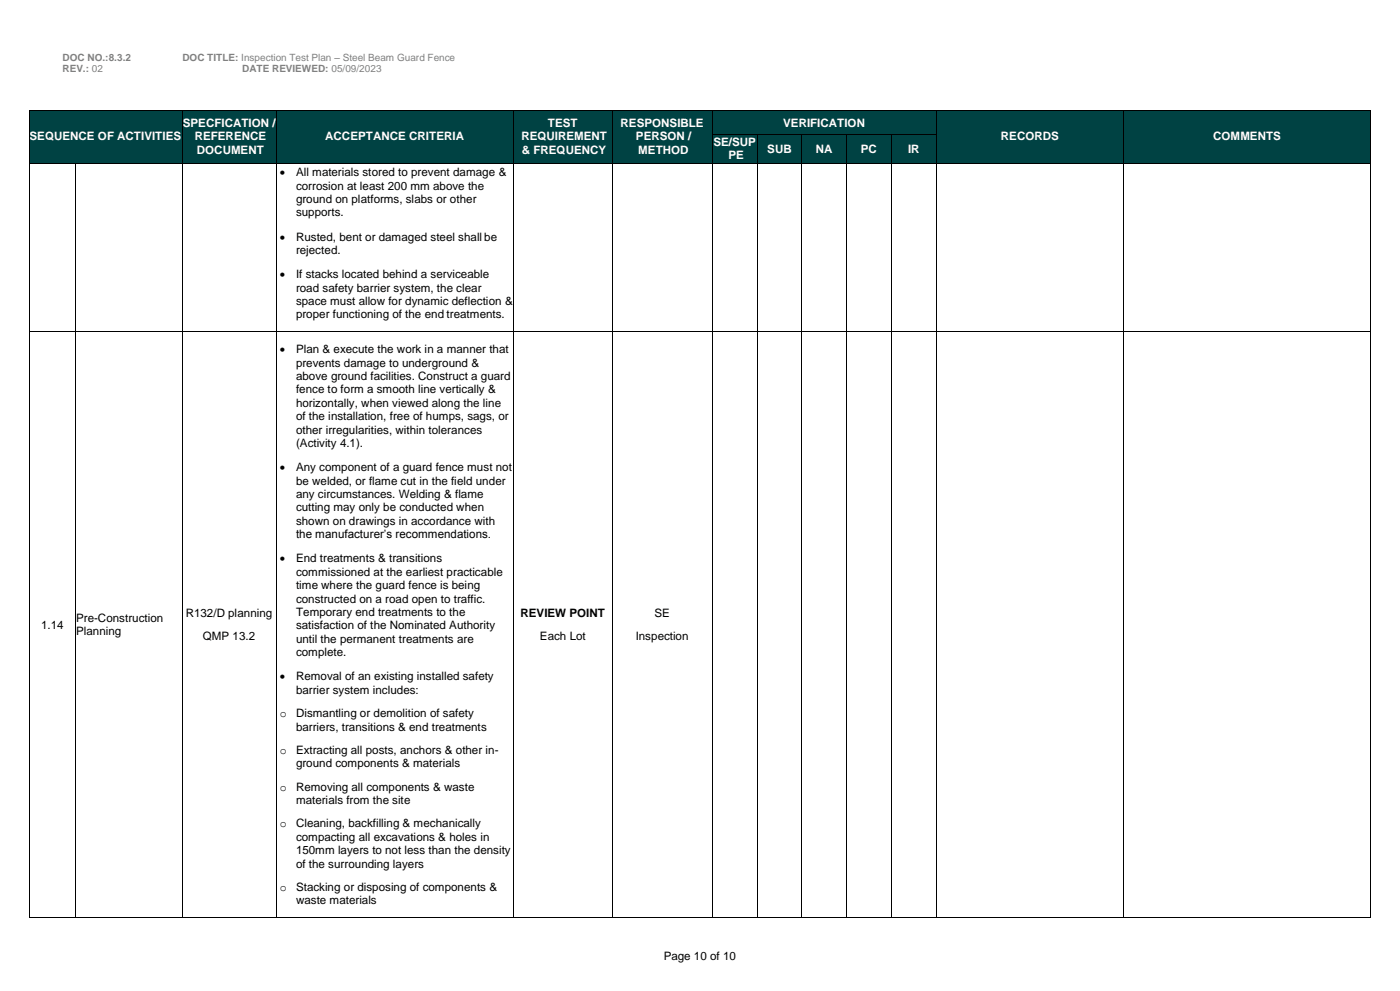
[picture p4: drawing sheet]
<svg xmlns="http://www.w3.org/2000/svg" width="297mm" height="210mm" viewBox="0 0 297 210" stroke-linecap="round" stroke-linejoin="round" font-family="sans-serif">
<defs><g id="words">
<g font-size="2.5" fill="#fff">
<text x="6.3" y="29.8">SEQUENCE OF ACTIVITIES</text>
<text x="38.8" y="26.9">SPECFICATION /</text>
<text x="41.3" y="29.8">REFERENCE</text>
<text x="69" y="29.8">ACCEPTANCE CRITERIA</text>
<text x="110.6" y="29.8">REQUIREMENT</text>
<text x="116.3" y="26.9">TEST</text>
<text x="131.7" y="26.9">RESPONSIBLE</text>
<text x="134.9" y="29.8">PERSON /</text>
<text x="166.2" y="26.8">VERIFICATION</text>
<text x="212.4" y="29.8">RECORDS</text>
<text x="257.4" y="29.8">COMMENTS</text>
<text x="41.8" y="32.6">DOCUMENT</text>
<text x="110.7" y="32.6">&amp; FREQUENCY</text>
<text x="135.4" y="32.6">METHOD</text>
<text x="151.4" y="30.9">SE/SUP</text>
<text x="154.5" y="33.7">PE</text>
<text x="162.8" y="32.3">SUB</text>
<text x="173.1" y="32.3">NA</text>
<text x="182.7" y="32.3">PC</text>
<text x="192.7" y="32.3">IR</text>
</g>
<g font-size="2.5">
<text x="59.4" y="37.3">•</text>
<text x="62.8" y="37.3">All materials stored to prevent damage &amp;</text>
<text x="62.8" y="40.2">corrosion at least 200 mm above the</text>
<text x="62.8" y="43">ground on platforms, slabs or other</text>
<text x="62.8" y="45.9">supports.</text>
<text x="59.4" y="51">•</text>
<text x="62.8" y="51">Rusted, bent or damaged steel shall be</text>
<text x="62.8" y="53.9">rejected.</text>
<text x="59.4" y="59">•</text>
<text x="62.8" y="59">If stacks located behind a serviceable</text>
<text x="62.8" y="61.8">road safety barrier system, the clear</text>
<text x="62.8" y="64.7">space must allow for dynamic deflection &amp;</text>
<text x="62.8" y="67.5">proper functioning of the end treatments.</text>
<text x="59.4" y="74.9">•</text>
<text x="62.8" y="74.9">Plan &amp; execute the work in a manner that</text>
<text x="62.8" y="77.7">prevents damage to underground &amp;</text>
<text x="62.8" y="80.6">above ground facilities. Construct a guard</text>
<text x="62.8" y="83.4">fence to form a smooth line vertically &amp;</text>
<text x="62.8" y="86.3">horizontally, when viewed along the line</text>
<text x="62.8" y="89.1">of the installation, free of humps, sags, or</text>
<text x="62.8" y="91.9">other irregularities, within tolerances</text>
<text x="62.8" y="94.8">(Activity 4.1).</text>
<text x="59.4" y="99.9">•</text>
<text x="62.8" y="99.9">Any component of a guard fence must not</text>
<text x="62.8" y="102.8">be welded, or flame cut in the field under</text>
<text x="62.8" y="105.6">any circumstances. Welding &amp; flame</text>
<text x="62.8" y="108.4">cutting may only be conducted when</text>
<text x="62.8" y="111.3">shown on drawings in accordance with</text>
<text x="59.4" y="119.2">•</text>
<text x="62.8" y="114.1">the manufacturer’s recommendations.</text>
<text x="62.8" y="119.2">End treatments &amp; transitions</text>
<text x="62.8" y="122.1">commissioned at the earliest practicable</text>
<text x="62.8" y="124.9">time where the guard fence is being</text>
<text x="16.2" y="131.8">Pre-Construction</text>
<text x="39.4" y="130.8">R132/D planning</text>
<text x="62.8" y="127.7">constructed on a road open to traffic.</text>
<text x="62.8" y="130.6">Temporary end treatments to the</text>
<text x="110.4" y="130.8">REVIEW POINT</text>
<text x="138.9" y="130.8">SE</text>
<text x="8.7" y="133.2">1.14</text>
<text x="16.2" y="134.6">Planning</text>
<text x="43.1" y="135.7">QMP 13.2</text>
<text x="62.8" y="133.4">satisfaction of the Nominated Authority</text>
<text x="62.8" y="136.3">until the permanent treatments are</text>
<text x="114.6" y="135.7">Each Lot</text>
<text x="134.9" y="135.7">Inspection</text>
<text x="62.8" y="139.1">complete.</text>
<text x="59.4" y="144.3">•</text>
<text x="62.8" y="144.3">Removal of an existing installed safety</text>
<text x="62.8" y="147.1">barrier system includes:</text>
<text x="59.4" y="152">o</text>
<text x="62.8" y="152">Dismantling or demolition of safety</text>
<text x="62.8" y="154.9">barriers, transitions &amp; end treatments</text>
<text x="59.4" y="159.8">o</text>
<text x="62.8" y="159.8">Extracting all posts, anchors &amp; other in-</text>
<text x="59.4" y="167.6">o</text>
<text x="62.8" y="162.7">ground components &amp; materials</text>
<text x="62.8" y="167.6">Removing all components &amp; waste</text>
<text x="62.8" y="170.5">materials from the site</text>
<text x="59.4" y="175.4">o</text>
<text x="62.8" y="175.4">Cleaning, backfilling &amp; mechanically</text>
<text x="62.8" y="178.3">compacting all excavations &amp; holes in</text>
<text x="62.8" y="181.1">150mm layers to not less than the density</text>
<text x="62.8" y="183.9">of the surrounding layers</text>
<text x="59.4" y="188.9">o</text>
<text x="62.8" y="188.9">Stacking or disposing of components &amp;</text>
<text x="62.8" y="191.7">waste materials</text>
<text x="140.8" y="203.5">Page 10 of 10</text>
</g>
<g font-size="2.1" fill="#808080">
<text x="13.3" y="12.8">DOC NO.:8.3.2</text>
<text x="13.3" y="15.2">REV.: 02</text>
<text x="38.7" y="12.8">DOC TITLE: Inspection Test Plan – Steel Beam Guard Fence</text>
<text x="51.4" y="15.2">DATE REVIEWED: 05/09/2023</text>
</g>
</g></defs>
<g fill="#004243">
<path d="M6.3 23.4h32.2v10.9h-32.2z" fill-rule="evenodd"/>
<path d="M6.3 27.4h32.2v2.9h-32.2z" fill-rule="evenodd"/>
<path d="M38.7 23.4h19.8v10.9h-19.8z" fill-rule="evenodd"/>
<path d="M38.7 24.6h19.8v2.8h-19.8z" fill-rule="evenodd"/>
<path d="M38.7 27.4h19.8v2.9h-19.8z" fill-rule="evenodd"/>
<path d="M38.7 30.3h19.8v2.8h-19.8z" fill-rule="evenodd"/>
<path d="M58.7 23.4h50.1v10.9h-50.1z" fill-rule="evenodd"/>
<path d="M58.7 27.4h50.1v2.9h-50.1z" fill-rule="evenodd"/>
<path d="M109 23.4h20.8v10.9h-20.8z" fill-rule="evenodd"/>
<path d="M109 24.6h20.8v2.8h-20.8z" fill-rule="evenodd"/>
<path d="M109 27.4h20.8v2.9h-20.8z" fill-rule="evenodd"/>
<path d="M109 30.3h20.8v2.8h-20.8z" fill-rule="evenodd"/>
<path d="M130 23.4h21.1v10.9h-21.1z" fill-rule="evenodd"/>
<path d="M130 24.6h21.1v2.8h-21.1z" fill-rule="evenodd"/>
<path d="M130 27.4h21.1v2.9h-21.1z" fill-rule="evenodd"/>
<path d="M130 30.3h21.1v2.8h-21.1z" fill-rule="evenodd"/>
<path d="M151.2 23.4h47.4v5h-47.4z" fill-rule="evenodd"/>
<path d="M151.2 24.5h47.4v2.9h-47.4z" fill-rule="evenodd"/>
<path d="M198.8 23.4h39.5v10.9h-39.5z" fill-rule="evenodd"/>
<path d="M198.8 27.4h39.5v2.9h-39.5z" fill-rule="evenodd"/>
<path d="M238.5 23.4h52.3v10.9h-52.3z" fill-rule="evenodd"/>
<path d="M238.5 27.4h52.3v2.9h-52.3z" fill-rule="evenodd"/>
</g>
<g fill="#000">
<path d="M6.1 23.2h.2v.2h-.2z" fill-rule="evenodd"/>
<path d="M6.1 23.2h.2v.2h-.2z" fill-rule="evenodd"/>
<path d="M38.6 23.2h.1v.2h-.1z" fill-rule="evenodd"/>
<path d="M58.6 23.2h.1v.2h-.1z" fill-rule="evenodd"/>
<path d="M108.9 23.2h.1v.2h-.1z" fill-rule="evenodd"/>
<path d="M129.8 23.2h.2v.2h-.2z" fill-rule="evenodd"/>
<path d="M151.1 23.2h.1v.2h-.1z" fill-rule="evenodd"/>
<path d="M198.6 23.2h.2v.2h-.2z" fill-rule="evenodd"/>
<path d="M238.3 23.2h.2v.2h-.2z" fill-rule="evenodd"/>
<path d="M290.8 23.2h.2v.2h-.2z" fill-rule="evenodd"/>
<path d="M290.8 23.2h.2v.2h-.2z" fill-rule="evenodd"/>
</g>
<g fill="none" stroke="#000" stroke-width=".21">
<path d="M6.2 23.4v5M6.3 23.3h32.3M38.7 23.4v5M38.7 23.3h19.9M58.6 23.4v5M58.7 23.3h50.2M108.9 23.4v5M109 23.3h20.8M129.9 23.4v5M130 23.3h21.1M151.1 23.4v5M151.2 23.3h47.4"/>
<path d="M198.7 23.4v5M198.8 23.3h39.5M238.4 23.4v5M238.5 23.3h52.3M290.9 23.4v5"/>
</g>
<g fill="#004243">
<path d="M151.2 28.6h9.4v5.7h-9.4z" fill-rule="evenodd"/>
<path d="M151.2 28.6h9.4v2.8h-9.4z" fill-rule="evenodd"/>
<path d="M151.2 31.4h9.4v2.9h-9.4z" fill-rule="evenodd"/>
<path d="M160.8 28.6h9.3v5.7h-9.3z" fill-rule="evenodd"/>
<path d="M160.8 30h9.3v2.9h-9.3z" fill-rule="evenodd"/>
<path d="M170.2 28.6h9.4v5.7h-9.4z" fill-rule="evenodd"/>
<path d="M170.2 30h9.4v2.9h-9.4z" fill-rule="evenodd"/>
<path d="M179.7 28.6h9.4v5.7h-9.4z" fill-rule="evenodd"/>
<path d="M179.7 30h9.4v2.9h-9.4z" fill-rule="evenodd"/>
<path d="M189.3 28.6h9.3v5.7h-9.3z" fill-rule="evenodd"/>
<path d="M189.3 30h9.3v2.9h-9.3z" fill-rule="evenodd"/>
</g>
<g fill="#000">
<path d="M6.1 28.4h.2v.2h-.2z" fill-rule="evenodd"/>
<path d="M6.1 34.3h.2v.4h-.2z" fill-rule="evenodd"/>
<path d="M6.1 34.7h.2v.1h-.2z" fill-rule="evenodd"/>
<path d="M16 34.7h.2v.1h-.2z" fill-rule="evenodd"/>
<path d="M38.6 28.4h.1v.2h-.1z" fill-rule="evenodd"/>
<path d="M38.6 34.3h.1v.4h-.1z" fill-rule="evenodd"/>
<path d="M38.6 34.7h.1v.1h-.1z" fill-rule="evenodd"/>
<path d="M58.6 28.4h.1v.2h-.1z" fill-rule="evenodd"/>
<path d="M58.6 34.3h.1v.4h-.1z" fill-rule="evenodd"/>
<path d="M58.6 34.7h.1v.1h-.1z" fill-rule="evenodd"/>
<path d="M108.9 28.4h.1v.2h-.1z" fill-rule="evenodd"/>
<path d="M108.9 34.3h.1v.4h-.1z" fill-rule="evenodd"/>
<path d="M108.9 34.7h.1v.1h-.1z" fill-rule="evenodd"/>
<path d="M129.8 28.4h.2v.2h-.2z" fill-rule="evenodd"/>
<path d="M129.8 34.3h.2v.4h-.2z" fill-rule="evenodd"/>
<path d="M129.8 34.7h.2v.1h-.2z" fill-rule="evenodd"/>
<path d="M151.1 28.4h.1v.2h-.1z" fill-rule="evenodd"/>
<path d="M151.1 34.3h.1v.4h-.1z" fill-rule="evenodd"/>
<path d="M151.1 34.7h.1v.1h-.1z" fill-rule="evenodd"/>
<path d="M160.6 28.4h.2v.2h-.2z" fill-rule="evenodd"/>
<path d="M160.6 34.3h.2v.4h-.2z" fill-rule="evenodd"/>
<path d="M160.6 34.7h.2v.1h-.2z" fill-rule="evenodd"/>
<path d="M170.1 28.4h.1v.2h-.1z" fill-rule="evenodd"/>
<path d="M170.1 34.3h.1v.4h-.1z" fill-rule="evenodd"/>
<path d="M170.1 34.7h.1v.1h-.1z" fill-rule="evenodd"/>
<path d="M179.6 28.4h.1v.2h-.1z" fill-rule="evenodd"/>
<path d="M179.6 34.3h.1v.4h-.1z" fill-rule="evenodd"/>
<path d="M179.6 34.7h.1v.1h-.1z" fill-rule="evenodd"/>
<path d="M189.1 28.4h.2v.2h-.2z" fill-rule="evenodd"/>
<path d="M189.1 34.3h.2v.4h-.2z" fill-rule="evenodd"/>
<path d="M189.1 34.7h.2v.1h-.2z" fill-rule="evenodd"/>
<path d="M198.6 28.4h.2v.2h-.2z" fill-rule="evenodd"/>
<path d="M198.6 34.3h.2v.4h-.2z" fill-rule="evenodd"/>
<path d="M198.6 34.7h.2v.1h-.2z" fill-rule="evenodd"/>
<path d="M238.3 28.4h.2v.2h-.2z" fill-rule="evenodd"/>
<path d="M238.3 34.3h.2v.4h-.2z" fill-rule="evenodd"/>
<path d="M238.3 34.7h.2v.1h-.2z" fill-rule="evenodd"/>
<path d="M290.8 28.4h.2v.2h-.2z" fill-rule="evenodd"/>
<path d="M290.8 34.3h.2v.4h-.2z" fill-rule="evenodd"/>
<path d="M290.8 34.7h.2v.1h-.2z" fill-rule="evenodd"/>
<path d="M6.1 70.1h.2v.2h-.2z" fill-rule="evenodd"/>
<path d="M16 70.1h.2v.2h-.2z" fill-rule="evenodd"/>
<path d="M38.6 70.1h.1v.2h-.1z" fill-rule="evenodd"/>
<path d="M58.6 70.1h.1v.2h-.1z" fill-rule="evenodd"/>
<path d="M108.9 70.1h.1v.2h-.1z" fill-rule="evenodd"/>
<path d="M129.8 70.1h.2v.2h-.2z" fill-rule="evenodd"/>
<path d="M151.1 70.1h.1v.2h-.1z" fill-rule="evenodd"/>
<path d="M160.6 70.1h.2v.2h-.2z" fill-rule="evenodd"/>
<path d="M170.1 70.1h.1v.2h-.1z" fill-rule="evenodd"/>
<path d="M179.6 70.1h.1v.2h-.1z" fill-rule="evenodd"/>
<path d="M189.1 70.1h.2v.2h-.2z" fill-rule="evenodd"/>
<path d="M198.6 70.1h.2v.2h-.2z" fill-rule="evenodd"/>
<path d="M238.3 70.1h.2v.2h-.2z" fill-rule="evenodd"/>
<path d="M290.8 70.1h.2v.2h-.2z" fill-rule="evenodd"/>
<path d="M6.1 194.4h.2v.2h-.2z" fill-rule="evenodd"/>
<path d="M6.1 194.4h.2v.2h-.2z" fill-rule="evenodd"/>
<path d="M16 194.4h.2v.2h-.2z" fill-rule="evenodd"/>
<path d="M38.6 194.4h.1v.2h-.1z" fill-rule="evenodd"/>
<path d="M58.6 194.4h.1v.2h-.1z" fill-rule="evenodd"/>
<path d="M108.9 194.4h.1v.2h-.1z" fill-rule="evenodd"/>
<path d="M129.8 194.4h.2v.2h-.2z" fill-rule="evenodd"/>
<path d="M151.1 194.4h.1v.2h-.1z" fill-rule="evenodd"/>
<path d="M160.6 194.4h.2v.2h-.2z" fill-rule="evenodd"/>
<path d="M170.1 194.4h.1v.2h-.1z" fill-rule="evenodd"/>
<path d="M179.6 194.4h.1v.2h-.1z" fill-rule="evenodd"/>
<path d="M189.1 194.4h.2v.2h-.2z" fill-rule="evenodd"/>
<path d="M198.6 194.4h.2v.2h-.2z" fill-rule="evenodd"/>
<path d="M238.3 194.4h.2v.2h-.2z" fill-rule="evenodd"/>
<path d="M290.8 194.4h.2v.2h-.2z" fill-rule="evenodd"/>
<path d="M290.8 194.4h.2v.2h-.2z" fill-rule="evenodd"/>
</g>
<g fill="none" stroke="#000" stroke-width=".21">
<path d="M6.2 28.6v5.7M6.2 34.8v35.3M6.3 34.8h9.7M16.1 34.8v35.3M16.2 34.8h22.4M38.7 28.6v5.7M38.7 34.8v35.3M38.7 34.8h19.9M58.6 28.6v5.7M58.6 34.8v35.3M58.7 34.8h50.2M108.9 28.6v5.7"/>
<path d="M108.9 34.8v35.3M109 34.8h20.8M129.9 28.6v5.7M129.9 34.8v35.3M130 34.8h21.1M151.1 28.6v5.7M151.1 34.8v35.3M151.2 28.5h9.4M151.2 34.8h9.4M160.7 28.6v5.7M160.7 34.8v35.3M160.8 28.5h9.3"/>
<path d="M160.8 34.8h9.3M170.2 28.6v5.7M170.2 34.8v35.3M170.2 28.5h9.4M170.2 34.8h9.4M179.6 28.6v5.7M179.6 34.8v35.3M179.7 28.5h9.4M179.7 34.8h9.4M189.2 28.6v5.7M189.2 34.8v35.3M189.3 28.5h9.3"/>
<path d="M189.3 34.8h9.3M198.7 28.6v5.7M198.7 34.8v35.3M198.8 34.8h39.5M238.4 28.6v5.7M238.4 34.8v35.3M238.5 34.8h52.3M290.9 28.6v5.7M290.9 34.8v35.3M6.2 70.3v124.1M6.3 70.2h9.7M16.1 70.3v124.1"/>
<path d="M16.2 70.2h22.4M38.7 70.3v124.1M38.7 70.2h19.9M58.6 70.3v124.1M58.7 70.2h50.2M108.9 70.3v124.1M109 70.2h20.8M129.9 70.3v124.1M130 70.2h21.1M151.1 70.3v124.1M151.2 70.2h9.4M160.7 70.3v124.1"/>
<path d="M160.8 70.2h9.3M170.2 70.3v124.1M170.2 70.2h9.4M179.6 70.3v124.1M179.7 70.2h9.4M189.2 70.3v124.1M189.3 70.2h9.3M198.7 70.3v124.1M198.8 70.2h39.5M238.4 70.3v124.1M238.5 70.2h52.3M290.9 70.3v124.1"/>
<path d="M6.3 194.5h9.7M16.2 194.5h22.4M38.7 194.5h19.9M58.7 194.5h50.2M109 194.5h20.8M130 194.5h21.1M151.2 194.5h9.4M160.8 194.5h9.3M170.2 194.5h9.4M179.7 194.5h9.4M189.3 194.5h9.3M198.8 194.5h39.5"/>
<path d="M238.5 194.5h52.3"/>
</g>
<path d="M6.3 34.5h32.2M38.7 34.5h19.8M58.7 34.5h50.1M109 34.5h20.8M130 34.5h21.1M151.2 34.5h9.4M160.8 34.5h9.3M170.2 34.5h9.4M179.7 34.5h9.4M189.3 34.5h9.3M198.8 34.5h39.5M238.5 34.5h52.3" fill="none" stroke="#004243" stroke-width=".38"/>
<use href="#words"/>
</svg>
